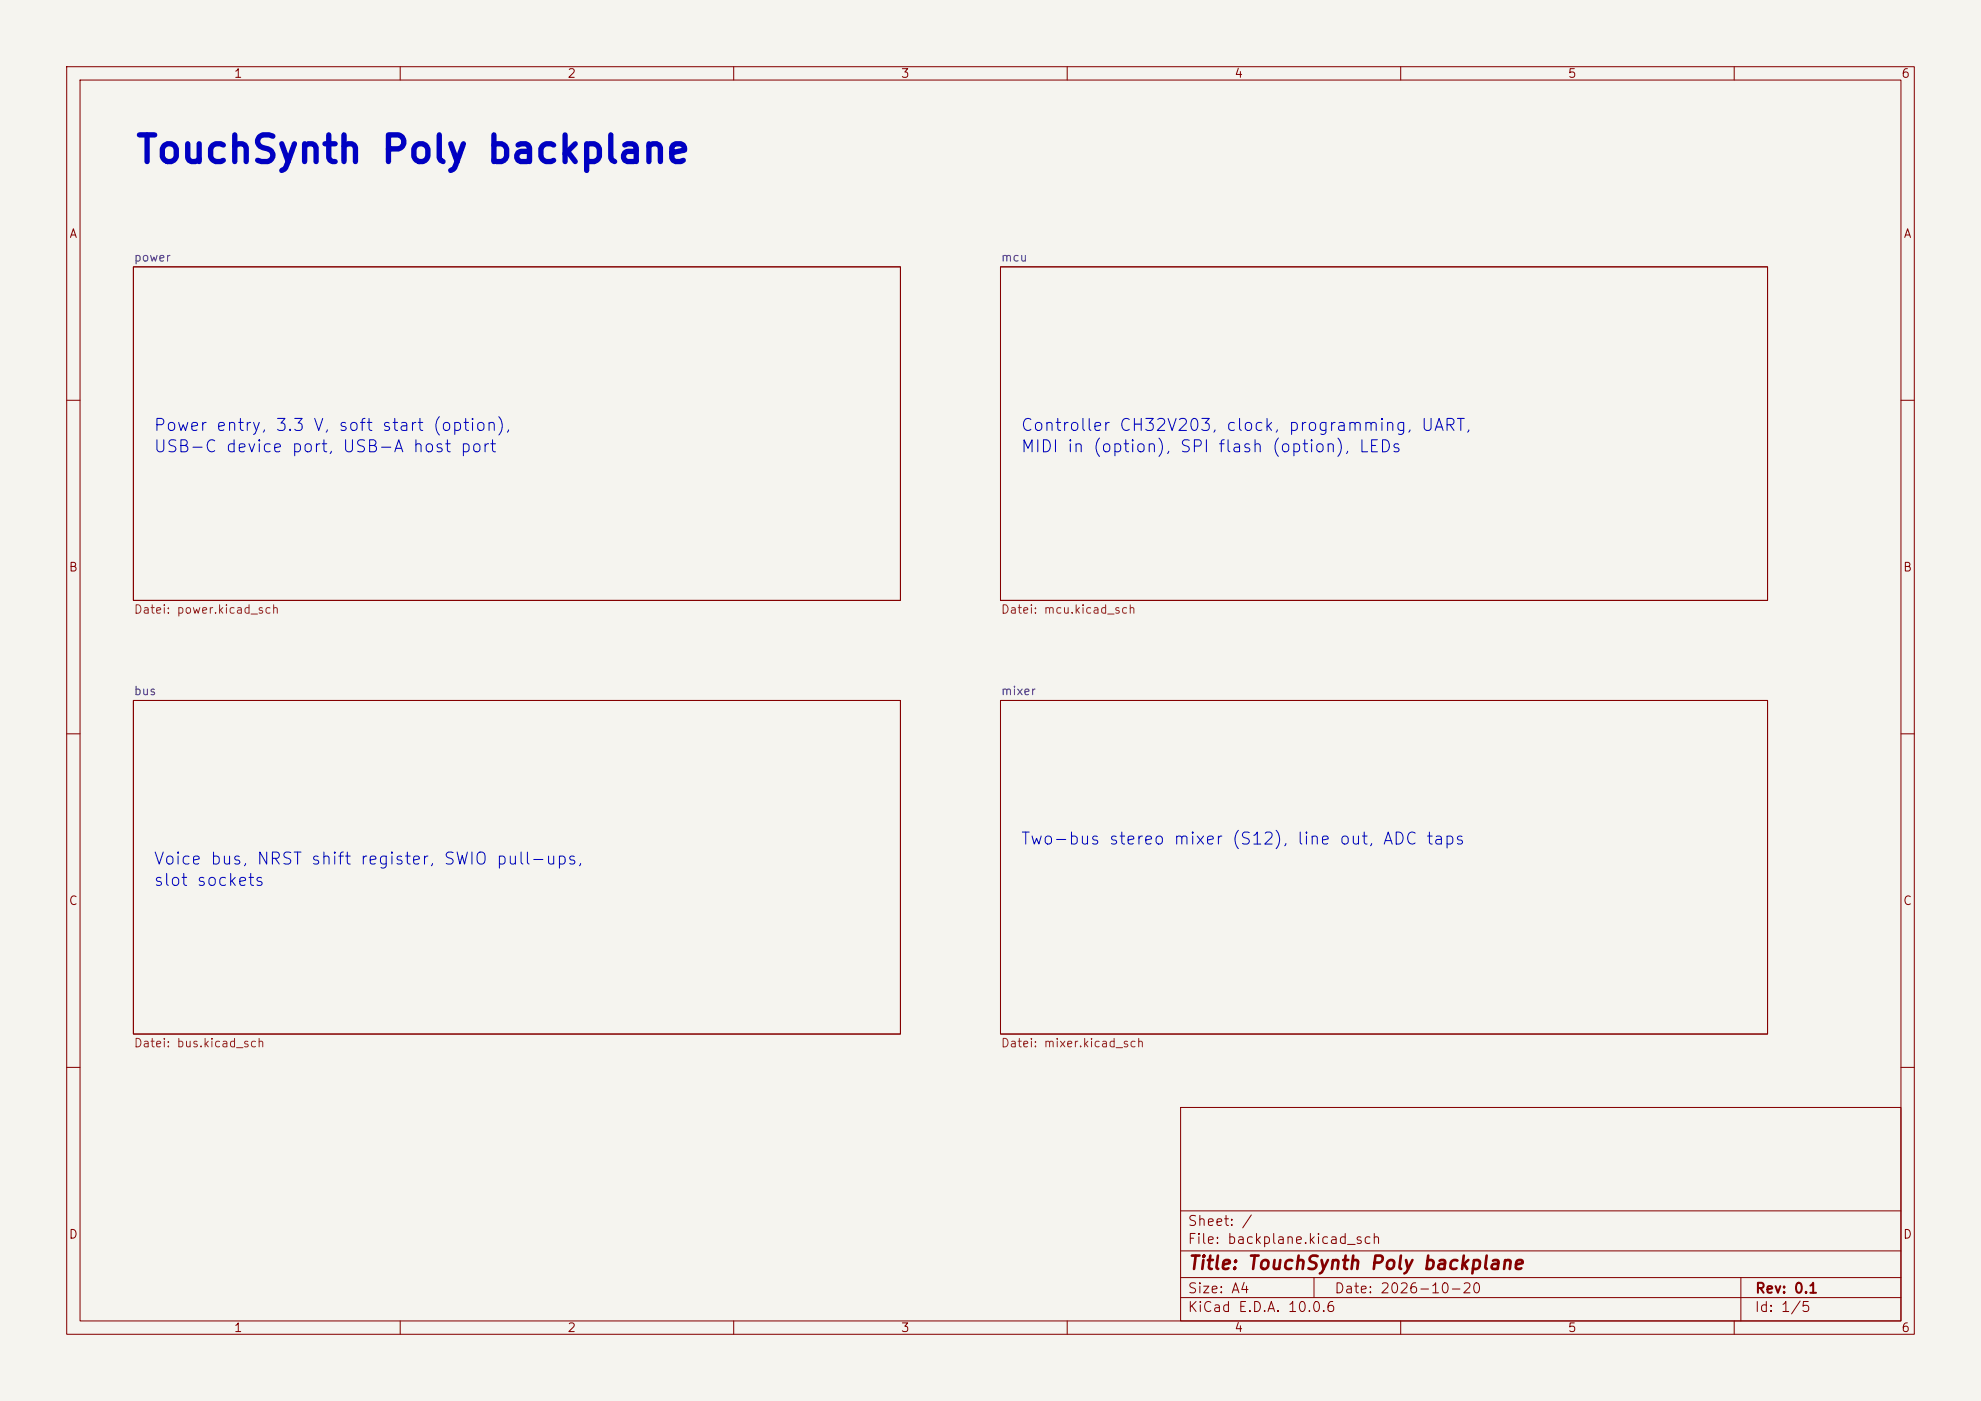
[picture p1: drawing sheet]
<svg xmlns="http://www.w3.org/2000/svg" width="297mm" height="210mm" viewBox="0 0 297 210" stroke-linecap="round" stroke-linejoin="round" font-family="sans-serif">
<defs><g id="words">
<text font-size="4" fill="#0000c2" x="20.1" y="25.4">TouchSynth Poly backplane</text>
<text font-size="2" fill="#840000" x="178" y="190.8">Title: TouchSynth Poly backplane</text>
<g font-size="1.8" fill="#0000c2">
<text x="22.9" y="65.1">Power entry, 3.3 V, soft start (option),</text>
<text x="152.9" y="65.1">Controller CH32V203, clock, programming, UART,</text>
<text x="22.9" y="68.3">USB-C device port, USB-A host port</text>
<text x="152.9" y="68.3">MIDI in (option), SPI flash (option), LEDs</text>
<text x="22.9" y="130.1">Voice bus, NRST shift register, SWIO pull-ups,</text>
<text x="152.9" y="127.1">Two-bus stereo mixer (S12), line out, ADC taps</text>
<text x="22.9" y="133.3">slot sockets</text>
</g>
<g font-size="1.5" fill="#840000">
<text x="178" y="184.1">Sheet: /</text>
<text x="178" y="186.8">File: backplane.kicad_sch</text>
<text x="178" y="197">KiCad E.D.A. 10.0.6</text>
<text x="178" y="194.2">Size: A4</text>
<text x="200" y="194.2">Date: 2026-10-20</text>
<text x="263" y="197">Id: 1/5</text>
<text x="263" y="194.2">Rev: 0.1</text>
</g>
<g font-size="1.3" fill="#840000">
<text x="35" y="12">1</text>
<text x="85" y="12">2</text>
<text x="135" y="12">3</text>
<text x="185" y="12">4</text>
<text x="235" y="12">5</text>
<text x="285" y="12">6</text>
<text x="10.3" y="36">A</text>
<text x="285.3" y="36">A</text>
<text x="10.2" y="86">B</text>
<text x="285.2" y="86">B</text>
<text x="10.2" y="136">C</text>
<text x="285.2" y="136">C</text>
<text x="10.2" y="186">D</text>
<text x="285.2" y="186">D</text>
<text x="35" y="200">1</text>
<text x="85" y="200">2</text>
<text x="135" y="200">3</text>
<text x="185" y="200">4</text>
<text x="235" y="200">5</text>
<text x="285" y="200">6</text>
</g>
<g font-size="1.3" fill="#006464">
<text x="20" y="39.5">power</text>
<text x="150" y="39.5">mcu</text>
<text x="20" y="104.5">bus</text>
<text x="150" y="104.5">mixer</text>
</g>
<g font-size="1.3" fill="#725600">
<text x="20" y="92.3">Datei: power.kicad_sch</text>
<text x="150" y="92.3">Datei: mcu.kicad_sch</text>
<text x="20" y="157.3">Datei: bus.kicad_sch</text>
<text x="150" y="157.3">Datei: mixer.kicad_sch</text>
</g>
</g></defs>
<path d="M0 0h297v210h-297z" fill="#f5f4ef" stroke="#f5f4ef" stroke-width=".15"/>
<g fill="none" stroke="#840000" stroke-width=".15">
<path d="M10 10h277v190h-277zM12 12h273v186h-273zM60 10v2M110 10v2M160 10v2M210 10v2M260 10v2M20 40h115v50h-115zM150 40h115v50h-115zM10 60h2M285 60h2M10 110h2"/>
<path d="M20 105h115v50h-115zM150 105h115v50h-115zM285 110h2M10 160h2M177 166h108v32h-108zM285 160h2M60 198v2M110 198v2M160 198v2M177 194.5h108M177 191.5h108M177 187.5h108"/>
<path d="M177 181.5h108M197 191.5v3M210 198v2M260 198v2M261 191.5v6.5"/>
</g>
<use href="#words"/>
</svg>
